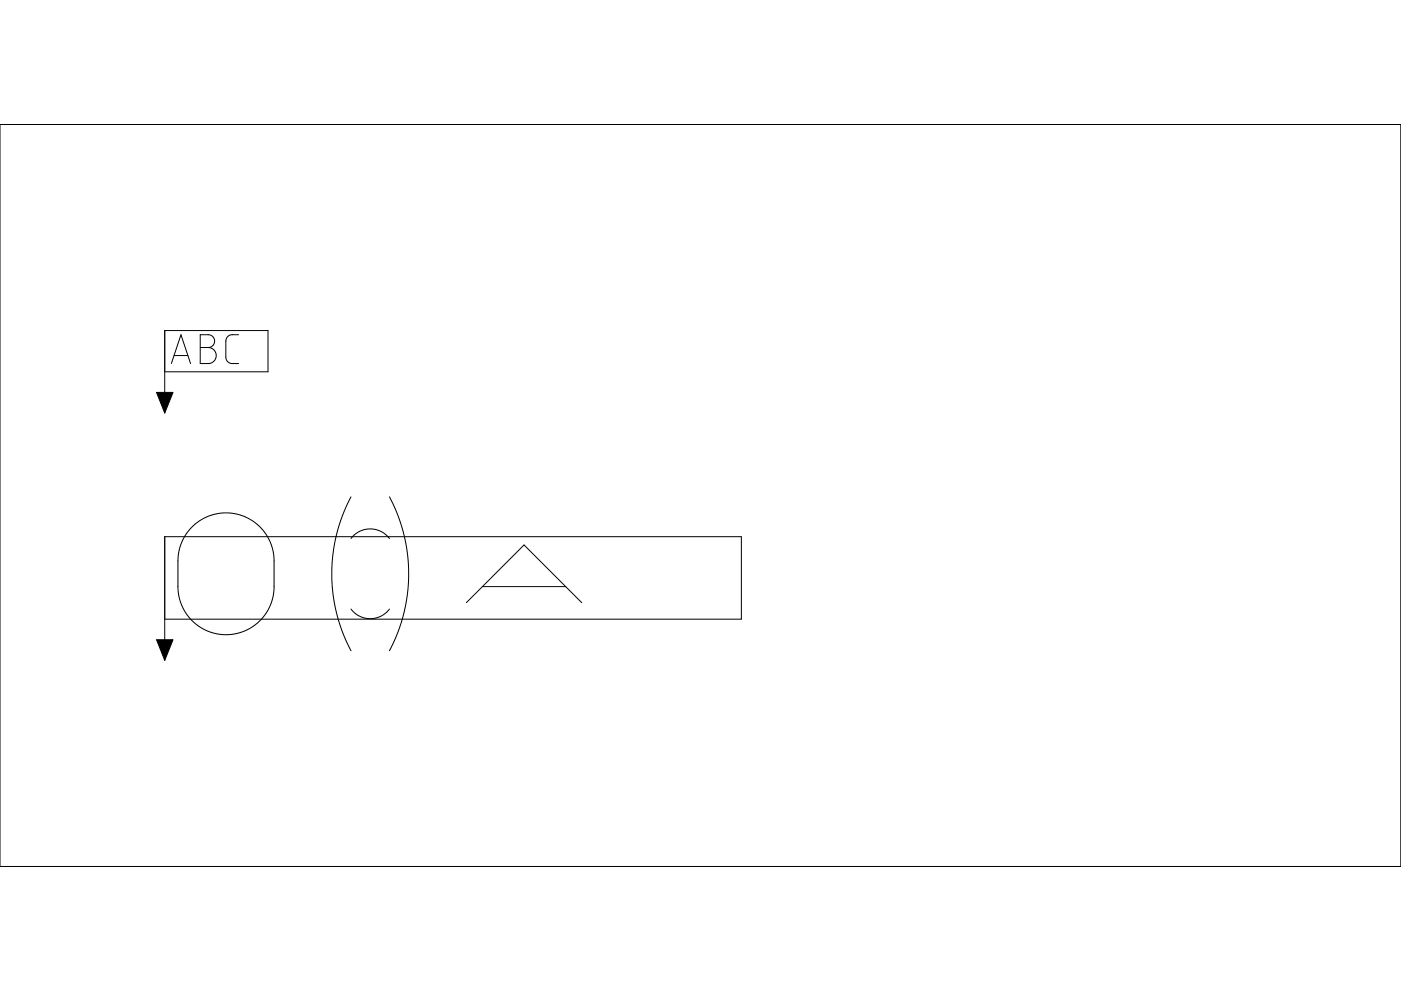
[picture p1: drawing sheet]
<svg xmlns="http://www.w3.org/2000/svg" width="420mm" height="297mm" viewBox="0 0 420 297" stroke-linecap="round" stroke-linejoin="round" font-family="sans-serif">
<g fill="none" stroke="#000" stroke-width=".3">
<path d="M0 37.3h420.1v222.4h-420.1zM49.4 111.4h31v-12.3h-31v24.7M51.4 109l2.9-8.7 2.8 8.7M52.2 106.6h4.1M60 100.3l3.1 .1 .6 .4 .5 .8 .1 1-.3 .8-.7 .6-.9 .2 1.4 .4 .6 .6 .4 .8v.9l-.3 .9-1.2 1-3.3 .2zM60 104.2h2.4M71.6 100.3l-2.8 .2-.8 .7-.3 .8v5.3l.3 .7 1 .9 2.6 .1M57.1 158.4l2.5-2.2 2.9-1.5 3.1-.8 3.2-.1 3.4 .6 3.1 1.5 2.4 1.8 2.2 2.6 1.5 3 .7 3.3-.1 11.4-.7 2.8-1.5 2.9-2.1 2.6-2.2 1.7-2.5 1.3-2.5 .7-3.3 .2-2.6-.3-3.1-1.1-2.3-1.4-2-1.7-1.7-2.4-1.3-2.6-.7-2.9-.1-10.5 .3-2.5 .9-2.5 1.2-2.2zM105.3 148.9l-2.5 5.4-1.7 5.3-1.2 5.7-.4 5.4 .3 6.6 1.1 6.2 1.7 5.6 2.7 6M116.8 148.9l2.4 5.3 1.8 5.4 1.1 5.7 .5 5.5-.3 6.5-1.1 6.1-1.8 5.9-2.6 5.8M105.3 161.4l1-1.1 1.2-.9 1.5-.6 1.6-.3 1.9 .2 1.5 .5 1.5 .9 1.3 1.3M144.7 175.8h25"/>
<path d="M49.4 185.6h172.9v-24.7h-172.9v37M105.3 182.6l1 1.1 1.3 .9 1.3 .5 1.8 .3 1.9-.1 1.6-.6 1.4-.9 1.2-1.2M139.9 180.6l17.3-17.3 17.3 17.3"/>
</g>
<path d="M46.9 117.6h5l-2.5 6.2zM46.9 191.7h5l-2.5 6.2z" fill="#000" stroke="#000" stroke-width=".3"/>
</svg>
